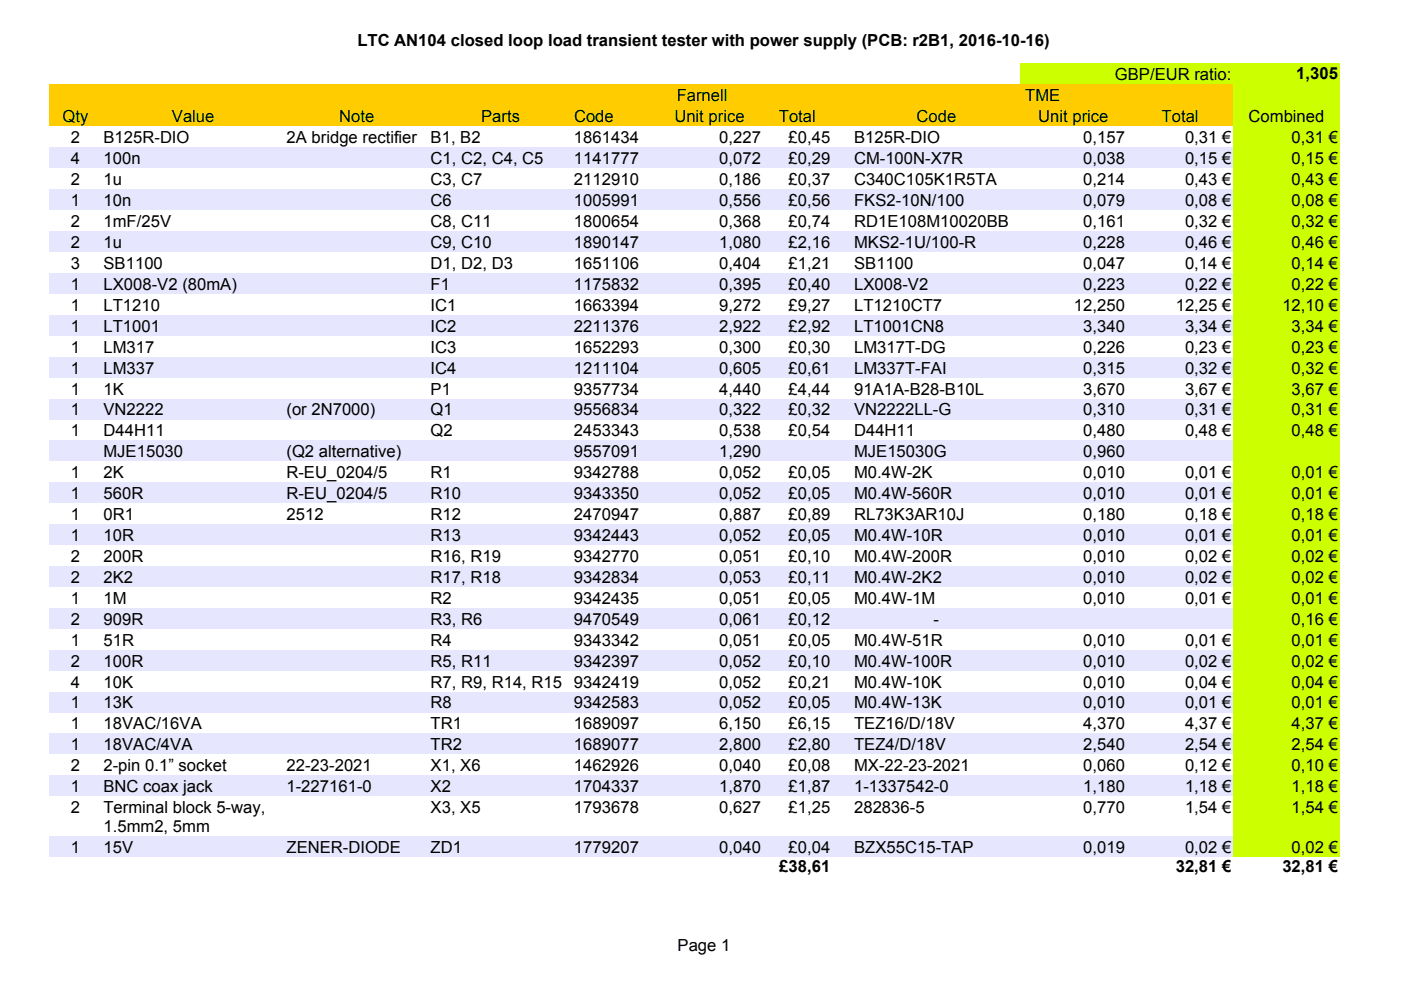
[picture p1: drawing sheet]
<svg xmlns="http://www.w3.org/2000/svg" width="297mm" height="210mm" viewBox="0 0 297 210" stroke-linecap="round" stroke-linejoin="round" font-family="sans-serif">
<defs><g id="words">
<g font-size="3.5">
<text x="75.8" y="9.8">LTC AN104 closed loop load transient tester with power supply (PCB: r2B1, 2016-10-16)</text>
<text x="236.4" y="17">GBP/EUR ratio:</text>
<text x="274.8" y="16.8">1,305</text>
<text x="143.5" y="21.5">Farnell</text>
<text x="217.4" y="21.5">TME</text>
<text x="13.2" y="25.9">Qty</text>
<text x="36.4" y="25.9">Value</text>
<text x="71.9" y="25.9">Note</text>
<text x="102" y="25.9">Parts</text>
<text x="121.7" y="25.9">Code</text>
<text x="143" y="25.9">Unit price</text>
<text x="165.1" y="25.9">Total</text>
<text x="194.3" y="25.9">Code</text>
<text x="220.1" y="25.9">Unit price</text>
<text x="246.3" y="25.9">Total</text>
<text x="264.7" y="25.9">Combined</text>
<text x="15" y="30.3">2</text>
<text x="15" y="34.8">4</text>
<text x="21.9" y="30.3">B125R-DIO</text>
<text x="21.9" y="34.8">100n</text>
<text x="60.7" y="30.3">2A bridge rectifier</text>
<text x="91.3" y="30.3">B1, B2</text>
<text x="91.3" y="34.8">C1, C2, C4, C5</text>
<text x="121.7" y="30.3">1861434</text>
<text x="121.7" y="34.8">1141777</text>
<text x="152.5" y="30.3">0,227</text>
<text x="152.5" y="34.8">0,072</text>
<text x="167.2" y="30.3">£0,45</text>
<text x="167.2" y="34.8">£0,29</text>
<text x="181.1" y="30.3">B125R-DIO</text>
<text x="181.1" y="34.8">CM-100N-X7R</text>
<text x="229.7" y="30.3">0,157</text>
<text x="229.7" y="34.8">0,038</text>
<text x="251.2" y="30.3">0,31 €</text>
<text x="251.2" y="34.8">0,15 €</text>
<text x="273.8" y="30.3">0,31 €</text>
<text x="273.8" y="34.8">0,15 €</text>
<text x="15" y="39.2">2</text>
<text x="21.9" y="39.2">1u</text>
<text x="91.3" y="39.2">C3, C7</text>
<text x="121.7" y="39.2">2112910</text>
<text x="152.5" y="39.2">0,186</text>
<text x="167.2" y="39.2">£0,37</text>
<text x="181.1" y="39.2">C340C105K1R5TA</text>
<text x="229.7" y="39.2">0,214</text>
<text x="251.2" y="39.2">0,43 €</text>
<text x="273.8" y="39.2">0,43 €</text>
<text x="15" y="43.7">1</text>
<text x="21.9" y="43.7">10n</text>
<text x="91.3" y="43.7">C6</text>
<text x="121.7" y="43.7">1005991</text>
<text x="152.5" y="43.7">0,556</text>
<text x="167.2" y="43.7">£0,56</text>
<text x="181.1" y="43.7">FKS2-10N/100</text>
<text x="229.7" y="43.7">0,079</text>
<text x="251.2" y="43.7">0,08 €</text>
<text x="273.8" y="43.7">0,08 €</text>
<text x="15" y="48.1">2</text>
<text x="15" y="52.6">2</text>
<text x="21.9" y="48.1">1mF/25V</text>
<text x="21.9" y="52.6">1u</text>
<text x="91.3" y="48.1">C8, C11</text>
<text x="91.3" y="52.6">C9, C10</text>
<text x="121.7" y="48.1">1800654</text>
<text x="121.7" y="52.6">1890147</text>
<text x="152.5" y="48.1">0,368</text>
<text x="152.5" y="52.6">1,080</text>
<text x="167.2" y="48.1">£0,74</text>
<text x="167.2" y="52.6">£2,16</text>
<text x="181.1" y="48.1">RD1E108M10020BB</text>
<text x="181.1" y="52.6">MKS2-1U/100-R</text>
<text x="229.7" y="48.1">0,161</text>
<text x="229.7" y="52.6">0,228</text>
<text x="251.2" y="48.1">0,32 €</text>
<text x="251.2" y="52.6">0,46 €</text>
<text x="273.8" y="48.1">0,32 €</text>
<text x="273.8" y="52.6">0,46 €</text>
<text x="15" y="57">3</text>
<text x="21.9" y="57">SB1100</text>
<text x="91.3" y="57">D1, D2, D3</text>
<text x="121.7" y="57">1651106</text>
<text x="152.5" y="57">0,404</text>
<text x="167.2" y="57">£1,21</text>
<text x="181.1" y="57">SB1100</text>
<text x="229.7" y="57">0,047</text>
<text x="251.2" y="57">0,14 €</text>
<text x="273.8" y="57">0,14 €</text>
<text x="15" y="61.4">1</text>
<text x="15" y="65.9">1</text>
<text x="21.9" y="61.4">LX008-V2 (80mA)</text>
<text x="21.9" y="65.9">LT1210</text>
<text x="91.3" y="61.4">F1</text>
<text x="91.3" y="65.9">IC1</text>
<text x="121.7" y="61.4">1175832</text>
<text x="121.7" y="65.9">1663394</text>
<text x="152.5" y="61.4">0,395</text>
<text x="152.5" y="65.9">9,272</text>
<text x="167.2" y="61.4">£0,40</text>
<text x="167.2" y="65.9">£9,27</text>
<text x="181.1" y="61.4">LX008-V2</text>
<text x="181.1" y="65.9">LT1210CT7</text>
<text x="227.7" y="65.9">12,250</text>
<text x="229.7" y="61.4">0,223</text>
<text x="249.3" y="65.9">12,25 €</text>
<text x="251.2" y="61.4">0,22 €</text>
<text x="271.9" y="65.9">12,10 €</text>
<text x="273.8" y="61.4">0,22 €</text>
<text x="15" y="70.3">1</text>
<text x="21.9" y="70.3">LT1001</text>
<text x="91.3" y="70.3">IC2</text>
<text x="121.7" y="70.3">2211376</text>
<text x="152.5" y="70.3">2,922</text>
<text x="167.2" y="70.3">£2,92</text>
<text x="181.1" y="70.3">LT1001CN8</text>
<text x="229.7" y="70.3">3,340</text>
<text x="251.2" y="70.3">3,34 €</text>
<text x="273.8" y="70.3">3,34 €</text>
<text x="15" y="74.8">1</text>
<text x="21.9" y="74.8">LM317</text>
<text x="91.3" y="74.8">IC3</text>
<text x="121.7" y="74.8">1652293</text>
<text x="152.5" y="74.8">0,300</text>
<text x="167.2" y="74.8">£0,30</text>
<text x="181.1" y="74.8">LM317T-DG</text>
<text x="229.7" y="74.8">0,226</text>
<text x="251.2" y="74.8">0,23 €</text>
<text x="273.8" y="74.8">0,23 €</text>
<text x="15" y="79.2">1</text>
<text x="15" y="83.6">1</text>
<text x="21.9" y="79.2">LM337</text>
<text x="21.9" y="83.6">1K</text>
<text x="91.3" y="79.2">IC4</text>
<text x="91.3" y="83.6">P1</text>
<text x="121.7" y="79.2">1211104</text>
<text x="121.7" y="83.6">9357734</text>
<text x="152.5" y="79.2">0,605</text>
<text x="152.5" y="83.6">4,440</text>
<text x="167.2" y="79.2">£0,61</text>
<text x="167.2" y="83.6">£4,44</text>
<text x="181.1" y="79.2">LM337T-FAI</text>
<text x="181.1" y="83.6">91A1A-B28-B10L</text>
<text x="229.7" y="79.2">0,315</text>
<text x="229.7" y="83.6">3,670</text>
<text x="251.2" y="79.2">0,32 €</text>
<text x="251.2" y="83.6">3,67 €</text>
<text x="273.8" y="79.2">0,32 €</text>
<text x="273.8" y="83.6">3,67 €</text>
<text x="15" y="88.1">1</text>
<text x="21.9" y="88.1">VN2222</text>
<text x="60.7" y="88.1">(or 2N7000)</text>
<text x="91.3" y="88.1">Q1</text>
<text x="121.7" y="88.1">9556834</text>
<text x="152.5" y="88.1">0,322</text>
<text x="167.2" y="88.1">£0,32</text>
<text x="181.1" y="88.1">VN2222LL-G</text>
<text x="229.7" y="88.1">0,310</text>
<text x="251.2" y="88.1">0,31 €</text>
<text x="273.8" y="88.1">0,31 €</text>
<text x="15" y="92.5">1</text>
<text x="21.9" y="92.5">D44H11</text>
<text x="91.3" y="92.5">Q2</text>
<text x="121.7" y="92.5">2453343</text>
<text x="152.5" y="92.5">0,538</text>
<text x="167.2" y="92.5">£0,54</text>
<text x="181.1" y="92.5">D44H11</text>
<text x="229.7" y="92.5">0,480</text>
<text x="251.2" y="92.5">0,48 €</text>
<text x="273.8" y="92.5">0,48 €</text>
<text x="15" y="101.4">1</text>
<text x="21.9" y="96.9">MJE15030</text>
<text x="21.9" y="101.4">2K</text>
<text x="60.7" y="96.9">(Q2 alternative)</text>
<text x="60.7" y="101.4">R-EU_0204/5</text>
<text x="91.3" y="101.4">R1</text>
<text x="121.7" y="96.9">9557091</text>
<text x="121.7" y="101.4">9342788</text>
<text x="152.5" y="96.9">1,290</text>
<text x="152.5" y="101.4">0,052</text>
<text x="167.2" y="101.4">£0,05</text>
<text x="181.1" y="96.9">MJE15030G</text>
<text x="181.1" y="101.4">M0.4W-2K</text>
<text x="229.7" y="96.9">0,960</text>
<text x="229.7" y="101.4">0,010</text>
<text x="251.2" y="101.4">0,01 €</text>
<text x="273.8" y="101.4">0,01 €</text>
<text x="15" y="105.8">1</text>
<text x="21.9" y="105.8">560R</text>
<text x="60.7" y="105.8">R-EU_0204/5</text>
<text x="91.3" y="105.8">R10</text>
<text x="121.7" y="105.8">9343350</text>
<text x="152.5" y="105.8">0,052</text>
<text x="167.2" y="105.8">£0,05</text>
<text x="181.1" y="105.8">M0.4W-560R</text>
<text x="229.7" y="105.8">0,010</text>
<text x="251.2" y="105.8">0,01 €</text>
<text x="273.8" y="105.8">0,01 €</text>
<text x="15" y="110.3">1</text>
<text x="21.9" y="110.3">0R1</text>
<text x="60.7" y="110.3">2512</text>
<text x="91.3" y="110.3">R12</text>
<text x="121.7" y="110.3">2470947</text>
<text x="152.5" y="110.3">0,887</text>
<text x="167.2" y="110.3">£0,89</text>
<text x="181.1" y="110.3">RL73K3AR10J</text>
<text x="229.7" y="110.3">0,180</text>
<text x="251.2" y="110.3">0,18 €</text>
<text x="273.8" y="110.3">0,18 €</text>
<text x="15" y="114.7">1</text>
<text x="15" y="119.1">2</text>
<text x="21.9" y="114.7">10R</text>
<text x="21.9" y="119.1">200R</text>
<text x="91.3" y="114.7">R13</text>
<text x="91.3" y="119.1">R16, R19</text>
<text x="121.7" y="114.7">9342443</text>
<text x="121.7" y="119.1">9342770</text>
<text x="152.5" y="114.7">0,052</text>
<text x="152.5" y="119.1">0,051</text>
<text x="167.2" y="114.7">£0,05</text>
<text x="167.2" y="119.1">£0,10</text>
<text x="181.1" y="114.7">M0.4W-10R</text>
<text x="181.1" y="119.1">M0.4W-200R</text>
<text x="229.7" y="114.7">0,010</text>
<text x="229.7" y="119.1">0,010</text>
<text x="251.2" y="114.7">0,01 €</text>
<text x="251.2" y="119.1">0,02 €</text>
<text x="273.8" y="114.7">0,01 €</text>
<text x="273.8" y="119.1">0,02 €</text>
<text x="15" y="123.6">2</text>
<text x="21.9" y="123.6">2K2</text>
<text x="91.3" y="123.6">R17, R18</text>
<text x="121.7" y="123.6">9342834</text>
<text x="152.5" y="123.6">0,053</text>
<text x="167.2" y="123.6">£0,11</text>
<text x="181.1" y="123.6">M0.4W-2K2</text>
<text x="229.7" y="123.6">0,010</text>
<text x="251.2" y="123.6">0,02 €</text>
<text x="273.8" y="123.6">0,02 €</text>
<text x="15" y="128">1</text>
<text x="21.9" y="128">1M</text>
<text x="91.3" y="128">R2</text>
<text x="121.7" y="128">9342435</text>
<text x="152.5" y="128">0,051</text>
<text x="167.2" y="128">£0,05</text>
<text x="181.1" y="128">M0.4W-1M</text>
<text x="229.7" y="128">0,010</text>
<text x="251.2" y="128">0,01 €</text>
<text x="273.8" y="128">0,01 €</text>
<text x="15" y="132.5">2</text>
<text x="15" y="136.9">1</text>
<text x="21.9" y="132.5">909R</text>
<text x="21.9" y="136.9">51R</text>
<text x="91.3" y="132.5">R3, R6</text>
<text x="91.3" y="136.9">R4</text>
<text x="121.7" y="132.5">9470549</text>
<text x="121.7" y="136.9">9343342</text>
<text x="152.5" y="132.5">0,061</text>
<text x="152.5" y="136.9">0,051</text>
<text x="167.2" y="132.5">£0,12</text>
<text x="167.2" y="136.9">£0,05</text>
<text x="181.1" y="136.9">M0.4W-51R</text>
<text x="197.9" y="132.5">-</text>
<text x="229.7" y="136.9">0,010</text>
<text x="251.2" y="136.9">0,01 €</text>
<text x="273.8" y="132.5">0,16 €</text>
<text x="273.8" y="136.9">0,01 €</text>
<text x="15" y="141.4">2</text>
<text x="21.9" y="141.4">100R</text>
<text x="91.3" y="141.4">R5, R11</text>
<text x="121.7" y="141.4">9342397</text>
<text x="152.5" y="141.4">0,052</text>
<text x="167.2" y="141.4">£0,10</text>
<text x="181.1" y="141.4">M0.4W-100R</text>
<text x="229.7" y="141.4">0,010</text>
<text x="251.2" y="141.4">0,02 €</text>
<text x="273.8" y="141.4">0,02 €</text>
<text x="15" y="145.8">4</text>
<text x="21.9" y="145.8">10K</text>
<text x="91.3" y="145.8">R7, R9, R14, R15</text>
<text x="121.7" y="145.8">9342419</text>
<text x="152.5" y="145.8">0,052</text>
<text x="167.2" y="145.8">£0,21</text>
<text x="181.1" y="145.8">M0.4W-10K</text>
<text x="229.7" y="145.8">0,010</text>
<text x="251.2" y="145.8">0,04 €</text>
<text x="273.8" y="145.8">0,04 €</text>
<text x="15" y="150.2">1</text>
<text x="15" y="154.7">1</text>
<text x="21.9" y="150.2">13K</text>
<text x="21.9" y="154.7">18VAC/16VA</text>
<text x="91.3" y="150.2">R8</text>
<text x="91.3" y="154.7">TR1</text>
<text x="121.7" y="150.2">9342583</text>
<text x="121.7" y="154.7">1689097</text>
<text x="152.5" y="150.2">0,052</text>
<text x="152.5" y="154.7">6,150</text>
<text x="167.2" y="150.2">£0,05</text>
<text x="167.2" y="154.7">£6,15</text>
<text x="181.1" y="150.2">M0.4W-13K</text>
<text x="181.1" y="154.7">TEZ16/D/18V</text>
<text x="229.7" y="150.2">0,010</text>
<text x="229.7" y="154.7">4,370</text>
<text x="251.2" y="150.2">0,01 €</text>
<text x="251.2" y="154.7">4,37 €</text>
<text x="273.8" y="150.2">0,01 €</text>
<text x="273.8" y="154.7">4,37 €</text>
<text x="15" y="159.1">1</text>
<text x="21.9" y="159.1">18VAC/4VA</text>
<text x="91.3" y="159.1">TR2</text>
<text x="121.7" y="159.1">1689077</text>
<text x="152.5" y="159.1">2,800</text>
<text x="167.2" y="159.1">£2,80</text>
<text x="181.1" y="159.1">TEZ4/D/18V</text>
<text x="229.7" y="159.1">2,540</text>
<text x="251.2" y="159.1">2,54 €</text>
<text x="273.8" y="159.1">2,54 €</text>
<text x="15" y="163.5">2</text>
<text x="15" y="168">1</text>
<text x="21.9" y="163.5">2-pin 0.1” socket</text>
<text x="21.9" y="168">BNC coax jack</text>
<text x="60.7" y="163.5">22-23-2021</text>
<text x="60.7" y="168">1-227161-0</text>
<text x="91.3" y="163.5">X1, X6</text>
<text x="91.3" y="168">X2</text>
<text x="121.7" y="163.5">1462926</text>
<text x="121.7" y="168">1704337</text>
<text x="152.5" y="163.5">0,040</text>
<text x="152.5" y="168">1,870</text>
<text x="167.2" y="163.5">£0,08</text>
<text x="167.2" y="168">£1,87</text>
<text x="181.1" y="163.5">MX-22-23-2021</text>
<text x="181.1" y="168">1-1337542-0</text>
<text x="229.7" y="163.5">0,060</text>
<text x="229.7" y="168">1,180</text>
<text x="251.2" y="163.5">0,12 €</text>
<text x="251.2" y="168">1,18 €</text>
<text x="273.8" y="163.5">0,10 €</text>
<text x="273.8" y="168">1,18 €</text>
<text x="15" y="172.4">2</text>
<text x="21.9" y="172.4">Terminal block 5-way,</text>
<text x="91.3" y="172.4">X3, X5</text>
<text x="121.7" y="172.4">1793678</text>
<text x="152.5" y="172.4">0,627</text>
<text x="167.2" y="172.4">£1,25</text>
<text x="181.1" y="172.4">282836-5</text>
<text x="229.7" y="172.4">0,770</text>
<text x="251.2" y="172.4">1,54 €</text>
<text x="273.8" y="172.4">1,54 €</text>
<text x="21.9" y="176.4">1.5mm2, 5mm</text>
<text x="15" y="180.8">1</text>
<text x="21.9" y="180.8">15V</text>
<text x="60.7" y="180.8">ZENER-DIODE</text>
<text x="91.3" y="180.8">ZD1</text>
<text x="121.7" y="180.8">1779207</text>
<text x="152.5" y="180.8">0,040</text>
<text x="165.2" y="184.9">£38,61</text>
<text x="167.2" y="180.8">£0,04</text>
<text x="181.1" y="180.8">BZX55C15-TAP</text>
<text x="229.7" y="180.8">0,019</text>
<text x="249.3" y="184.9">32,81 €</text>
<text x="251.2" y="180.8">0,02 €</text>
<text x="271.9" y="184.9">32,81 €</text>
<text x="273.8" y="180.8">0,02 €</text>
<text x="143.7" y="201.6">Page 1</text>
</g>
</g></defs>
<path d="M216.3 13.5h67.7v4.4h-67.7z" fill-rule="evenodd" fill="#cf0"/>
<path d="M10.4 17.9h251.1v8.9h-251.1z" fill-rule="evenodd" fill="#fc0"/>
<g fill="#cf0">
<path d="M261.5 17.9h22.6v8.9h-22.6z" fill-rule="evenodd"/>
<path d="M261.5 26.8h22.6v4.4h-22.6z" fill-rule="evenodd"/>
</g>
<path d="M10.4 31.2h251.1v4.4h-251.1z" fill-rule="evenodd" fill="#e6e6ff"/>
<g fill="#cf0">
<path d="M261.5 31.2h22.6v4.4h-22.6z" fill-rule="evenodd"/>
<path d="M261.5 35.7h22.6v4.4h-22.6z" fill-rule="evenodd"/>
</g>
<path d="M10.4 40.1h251.1v4.4h-251.1z" fill-rule="evenodd" fill="#e6e6ff"/>
<g fill="#cf0">
<path d="M261.5 40.1h22.6v4.4h-22.6z" fill-rule="evenodd"/>
<path d="M261.5 44.6h22.6v4.4h-22.6z" fill-rule="evenodd"/>
</g>
<path d="M10.4 49h251.1v4.4h-251.1z" fill-rule="evenodd" fill="#e6e6ff"/>
<g fill="#cf0">
<path d="M261.5 49h22.6v4.4h-22.6z" fill-rule="evenodd"/>
<path d="M261.5 53.4h22.6v4.5h-22.6z" fill-rule="evenodd"/>
</g>
<path d="M10.4 57.9h251.1v4.4h-251.1z" fill-rule="evenodd" fill="#e6e6ff"/>
<g fill="#cf0">
<path d="M261.5 57.9h22.6v4.4h-22.6z" fill-rule="evenodd"/>
<path d="M261.5 62.3h22.6v4.4h-22.6z" fill-rule="evenodd"/>
</g>
<path d="M10.4 66.7h251.1v4.5h-251.1z" fill-rule="evenodd" fill="#e6e6ff"/>
<g fill="#cf0">
<path d="M261.5 66.7h22.6v4.5h-22.6z" fill-rule="evenodd"/>
<path d="M261.5 71.2h22.6v4.4h-22.6z" fill-rule="evenodd"/>
</g>
<path d="M10.4 75.6h251.1v4.4h-251.1z" fill-rule="evenodd" fill="#e6e6ff"/>
<g fill="#cf0">
<path d="M261.5 75.6h22.6v4.4h-22.6z" fill-rule="evenodd"/>
<path d="M261.5 80.1h22.6v4.4h-22.6z" fill-rule="evenodd"/>
</g>
<path d="M10.4 84.5h251.1v4.4h-251.1z" fill-rule="evenodd" fill="#e6e6ff"/>
<g fill="#cf0">
<path d="M261.5 84.5h22.6v4.4h-22.6z" fill-rule="evenodd"/>
<path d="M261.5 88.9h22.6v4.4h-22.6z" fill-rule="evenodd"/>
</g>
<path d="M10.4 93.4h251.1v4.4h-251.1z" fill-rule="evenodd" fill="#e6e6ff"/>
<g fill="#cf0">
<path d="M261.5 93.4h22.6v4.4h-22.6z" fill-rule="evenodd"/>
<path d="M261.5 97.8h22.6v4.4h-22.6z" fill-rule="evenodd"/>
</g>
<path d="M10.4 102.3h251.1v4.4h-251.1z" fill-rule="evenodd" fill="#e6e6ff"/>
<g fill="#cf0">
<path d="M261.5 102.3h22.6v4.4h-22.6z" fill-rule="evenodd"/>
<path d="M261.5 106.7h22.6v4.4h-22.6z" fill-rule="evenodd"/>
</g>
<path d="M10.4 111.2h251.1v4.4h-251.1z" fill-rule="evenodd" fill="#e6e6ff"/>
<g fill="#cf0">
<path d="M261.5 111.2h22.6v4.4h-22.6z" fill-rule="evenodd"/>
<path d="M261.5 115.6h22.6v4.4h-22.6z" fill-rule="evenodd"/>
</g>
<path d="M10.4 120h251.1v4.4h-251.1z" fill-rule="evenodd" fill="#e6e6ff"/>
<g fill="#cf0">
<path d="M261.5 120h22.6v4.4h-22.6z" fill-rule="evenodd"/>
<path d="M261.5 124.5h22.6v4.4h-22.6z" fill-rule="evenodd"/>
</g>
<path d="M10.4 128.9h251.1v4.4h-251.1z" fill-rule="evenodd" fill="#e6e6ff"/>
<g fill="#cf0">
<path d="M261.5 128.9h22.6v4.4h-22.6z" fill-rule="evenodd"/>
<path d="M261.5 133.3h22.6v4.5h-22.6z" fill-rule="evenodd"/>
</g>
<path d="M10.4 137.8h251.1v4.4h-251.1z" fill-rule="evenodd" fill="#e6e6ff"/>
<g fill="#cf0">
<path d="M261.5 137.8h22.6v4.4h-22.6z" fill-rule="evenodd"/>
<path d="M261.5 142.2h22.6v4.4h-22.6z" fill-rule="evenodd"/>
</g>
<path d="M10.4 146.7h251.1v4.4h-251.1z" fill-rule="evenodd" fill="#e6e6ff"/>
<g fill="#cf0">
<path d="M261.5 146.7h22.6v4.4h-22.6z" fill-rule="evenodd"/>
<path d="M261.5 151.1h22.6v4.4h-22.6z" fill-rule="evenodd"/>
</g>
<path d="M10.4 155.5h251.1v4.4h-251.1z" fill-rule="evenodd" fill="#e6e6ff"/>
<g fill="#cf0">
<path d="M261.5 155.5h22.6v4.4h-22.6z" fill-rule="evenodd"/>
<path d="M261.5 160h22.6v4.4h-22.6z" fill-rule="evenodd"/>
</g>
<path d="M10.4 164.4h251.1v4.4h-251.1z" fill-rule="evenodd" fill="#e6e6ff"/>
<g fill="#cf0">
<path d="M261.5 164.4h22.6v4.4h-22.6z" fill-rule="evenodd"/>
<path d="M261.5 168.9h22.6v8.3h-22.6z" fill-rule="evenodd"/>
</g>
<path d="M10.4 177.2h251.1v4.4h-251.1z" fill-rule="evenodd" fill="#e6e6ff"/>
<path d="M261.5 177.2h22.6v4.4h-22.6z" fill-rule="evenodd" fill="#cf0"/>
<use href="#words"/>
</svg>
